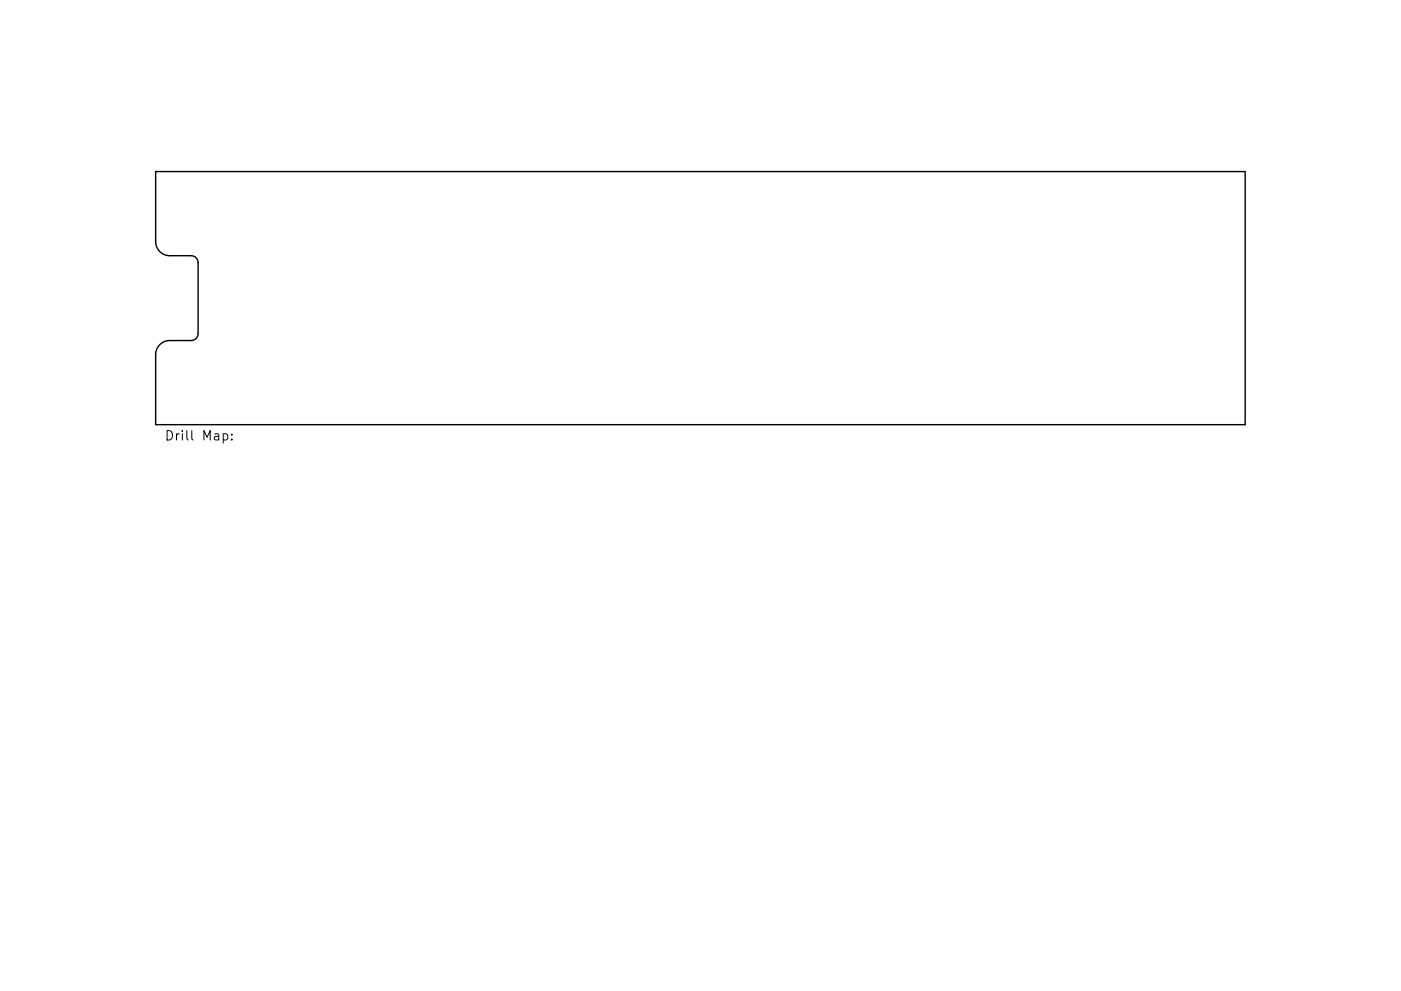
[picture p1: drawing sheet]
<svg xmlns="http://www.w3.org/2000/svg" width="297mm" height="210mm" viewBox="0 0 297 210" stroke-linecap="round" stroke-linejoin="round" font-family="sans-serif">
<defs><g id="words">
<text font-size="2.8" x="34.9" y="93.5">Drill Map:</text>
</g></defs>
<path d="M33 36.4h231v53.7h-231v-14.8a3 3 0 0 1 3-3h4.5a1.5 1.5 0 0 0 1.5-1.5v-15a1.5 1.5 0 0 0-1.5-1.5h-4.5a3 3 0 0 1-3-3z" fill="none" stroke="#000" stroke-width=".3"/>
<path d="M47.3 92.1l.6-.1 .4 .4v.6l-.2 .3h-.8M49.1 93.2v.2M49.1 92.1v.2" fill="none" stroke="#000" stroke-width=".21"/>
<use href="#words"/>
</svg>
